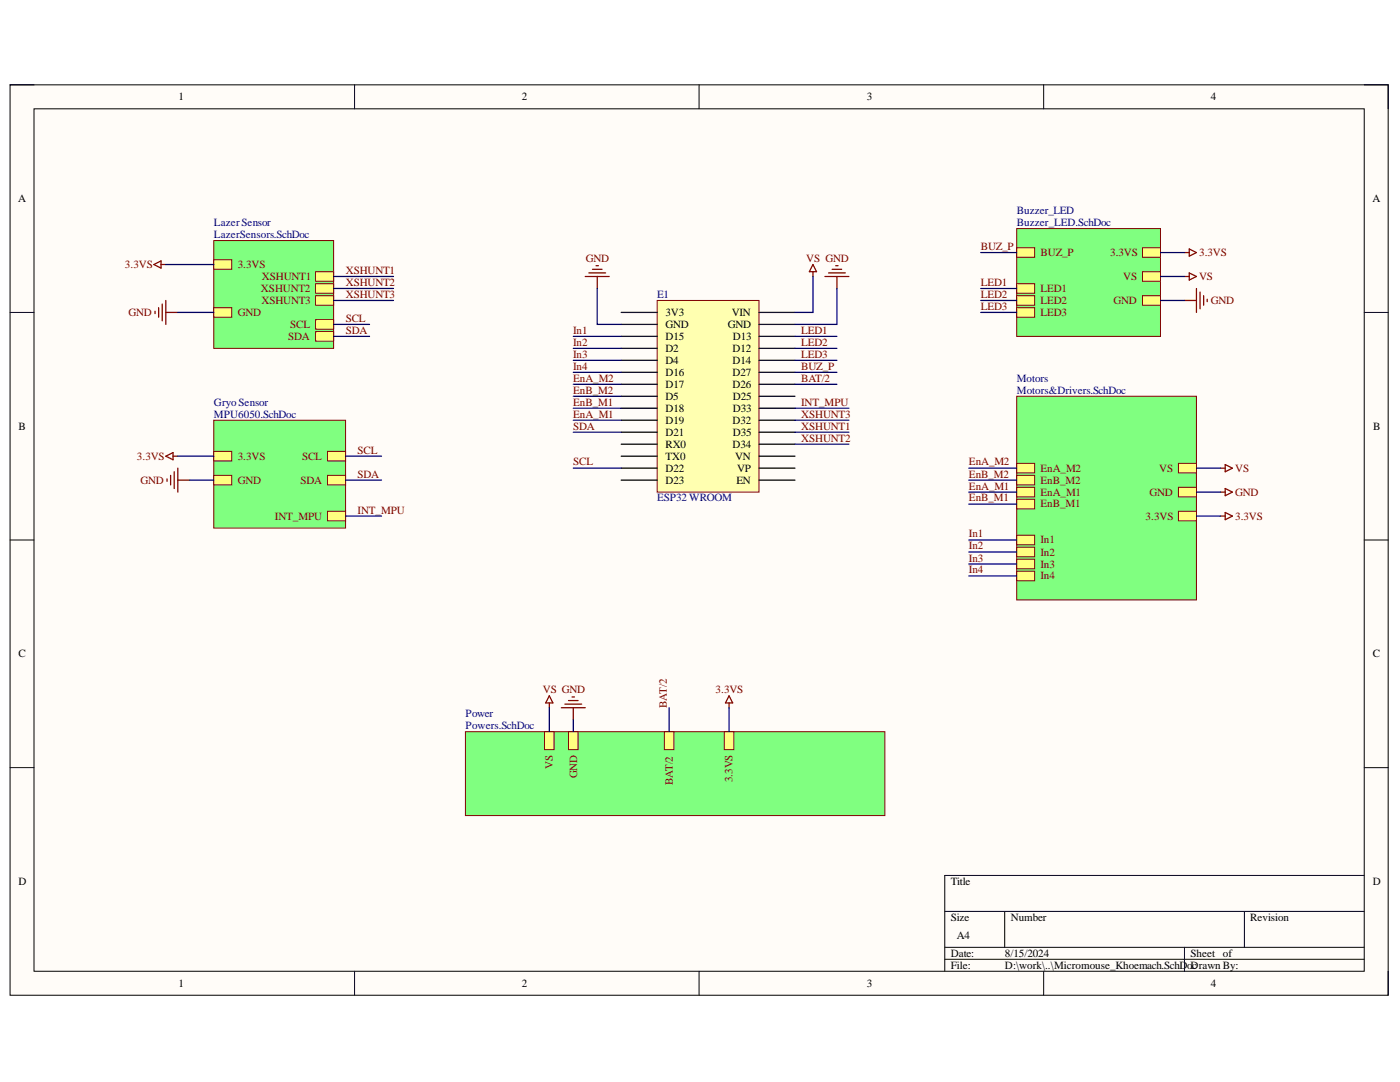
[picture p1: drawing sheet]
<svg xmlns="http://www.w3.org/2000/svg" width="279mm" height="216mm" viewBox="0 0 279 216" stroke-linecap="round" stroke-linejoin="round" font-family="sans-serif">
<defs><g id="words">
<g font-size="2.2">
<text x="35.6" y="20">1</text>
<text x="104.2" y="20">2</text>
<text x="173" y="20">3</text>
<text x="241.7" y="20">4</text>
<text x="3.6" y="40.3">A</text>
<text x="273.9" y="40.3">A</text>
<text x="132.8" y="63">3V3</text>
<text x="132.8" y="65.4">GND</text>
<text x="145.3" y="65.4">GND</text>
<text x="146" y="63">VIN</text>
<text x="132.8" y="67.8">D15</text>
<text x="132.8" y="70.2">D2</text>
<text x="146.2" y="70.2">D12</text>
<text x="146.3" y="67.8">D13</text>
<text x="132.8" y="72.6">D4</text>
<text x="132.8" y="75">D16</text>
<text x="132.8" y="77.4">D17</text>
<text x="146.2" y="72.6">D14</text>
<text x="146.2" y="75">D27</text>
<text x="146.2" y="77.4">D26</text>
<text x="132.8" y="79.8">D5</text>
<text x="132.8" y="82.1">D18</text>
<text x="146.3" y="79.8">D25</text>
<text x="146.3" y="82.1">D33</text>
<text x="3.7" y="85.8">B</text>
<text x="132.8" y="84.5">D19</text>
<text x="132.8" y="87">D21</text>
<text x="132.8" y="89.3">RX0</text>
<text x="146.2" y="84.5">D32</text>
<text x="146.2" y="89.3">D34</text>
<text x="146.3" y="87">D35</text>
<text x="274" y="85.8">B</text>
<text x="132.8" y="91.7">TX0</text>
<text x="132.8" y="94.1">D22</text>
<text x="146.7" y="91.7">VN</text>
<text x="147.1" y="94.1">VP</text>
<text x="132.8" y="96.5">D23</text>
<text x="147" y="96.5">EN</text>
<text x="3.7" y="131.2">C</text>
<text x="274" y="131.2">C</text>
<text x="3.7" y="176.5">D</text>
<text x="189.7" y="176.5">Title</text>
<text x="274" y="176.5">D</text>
<text x="189.7" y="183.7">Size</text>
<text x="201.8" y="183.7">Number</text>
<text x="249.5" y="183.7">Revision</text>
<text x="189.7" y="190.9">Date:</text>
<text x="190.9" y="187.4">A4</text>
<text x="200.6" y="190.9">8/15/2024</text>
<text x="237.6" y="190.9">Sheet of</text>
<text x="35.6" y="196.9">1</text>
<text x="104.2" y="196.9">2</text>
<text x="173" y="196.9">3</text>
<text x="189.7" y="193.3">File:</text>
<text x="200.6" y="193.3">D:\work\..\Micromouse_Khoemach.SchD</text>
<text x="236.9" y="193.3">oDrawn By:</text>
<text x="237.9" y="193.3">c</text>
<text x="241.7" y="196.9">4</text>
</g>
<g font-size="2.2" fill="#000080">
<text x="42.7" y="45.1">LazerSensor</text>
<text x="42.7" y="47.5">LazerSensors.SchDoc</text>
<text x="202.9" y="42.7">Buzzer_LED</text>
<text x="202.9" y="45.1">Buzzer_LED.SchDoc</text>
<text x="131.1" y="59.4">E1</text>
<text x="202.9" y="76.1">Motors</text>
<text x="42.7" y="81">Gryo Sensor</text>
<text x="42.7" y="83.3">MPU6050.SchDoc</text>
<text x="202.9" y="78.6">Motors&amp;Drivers.SchDoc</text>
<text x="131.1" y="100.1">ESP32 WROOM</text>
<text x="92.9" y="143.1">Power</text>
<text x="92.9" y="145.5">Powers.SchDoc</text>
</g>
<g font-size="2.2" fill="#800000">
<text x="24.9" y="53.5">3.3VS</text>
<text x="47.4" y="53.5">3.3VS</text>
<text x="116.9" y="52.3">GND</text>
<text x="160.9" y="52.3">VS GND</text>
<text x="195.7" y="49.9">BUZ_P</text>
<text x="207.7" y="51">BUZ_P</text>
<text x="221.5" y="51">3.3VS</text>
<text x="239.3" y="51">3.3VS</text>
<text x="52.1" y="58.2">XSHUNT2</text>
<text x="52.3" y="55.9">XSHUNT1</text>
<text x="69" y="54.7">XSHUNT1</text>
<text x="69" y="57">XSHUNT2</text>
<text x="69" y="59.4">XSHUNT3</text>
<text x="195.7" y="57">LED1</text>
<text x="195.7" y="59.4">LED2</text>
<text x="207.7" y="58.2">LED1</text>
<text x="224.2" y="55.9">VS</text>
<text x="239.3" y="55.9">VS</text>
<text x="25.6" y="63">GND</text>
<text x="47.4" y="63">GND</text>
<text x="52.2" y="60.7">XSHUNT3</text>
<text x="57.9" y="65.4">SCL</text>
<text x="69" y="64.2">SCL</text>
<text x="195.7" y="61.9">LED3</text>
<text x="207.7" y="60.7">LED2</text>
<text x="207.7" y="63">LED3</text>
<text x="222.2" y="60.7">GND</text>
<text x="241.7" y="60.7">GND</text>
<text x="57.5" y="67.8">SDA</text>
<text x="69" y="66.6">SDA</text>
<text x="114.4" y="66.6">In1</text>
<text x="114.4" y="69">In2</text>
<text x="114.4" y="71.4">In3</text>
<text x="159.9" y="66.6">LED1</text>
<text x="159.9" y="69">LED2</text>
<text x="159.9" y="71.4">LED3</text>
<text x="114.4" y="73.8">In4</text>
<text x="114.4" y="76.1">EnA_M2</text>
<text x="159.9" y="73.8">BUZ_P</text>
<text x="159.9" y="76.1">BAT/2</text>
<text x="114.4" y="83.3">EnA_M1</text>
<text x="114.4" y="81">EnB_M1</text>
<text x="114.4" y="78.6">EnB_M2</text>
<text x="159.9" y="81">INT_MPU</text>
<text x="159.9" y="83.3">XSHUNT3</text>
<text x="114.4" y="85.8">SDA</text>
<text x="159.9" y="85.8">XSHUNT1</text>
<text x="159.9" y="88.1">XSHUNT2</text>
<text x="27.3" y="91.7">3.3VS</text>
<text x="47.4" y="91.7">3.3VS</text>
<text x="60.3" y="91.7">SCL</text>
<text x="71.4" y="95.3">SDA</text>
<text x="71.4" y="90.5">SCL</text>
<text x="114.4" y="92.9">SCL</text>
<text x="193.4" y="92.9">EnA_M2</text>
<text x="193.4" y="95.3">EnB_M2</text>
<text x="207.7" y="94.1">EnA_M2</text>
<text x="231.3" y="94.1">VS</text>
<text x="246.5" y="94.1">VS</text>
<text x="28.1" y="96.5">GND</text>
<text x="47.4" y="96.5">GND</text>
<text x="60" y="96.5">SDA</text>
<text x="193.4" y="97.7">EnA_M1</text>
<text x="193.4" y="100.1">EnB_M1</text>
<text x="207.7" y="98.9">EnA_M1</text>
<text x="207.7" y="101.2">EnB_M1</text>
<text x="207.7" y="96.5">EnB_M2</text>
<text x="229.4" y="98.9">GND</text>
<text x="246.5" y="98.9">GND</text>
<text x="54.9" y="103.7">INT_MPU</text>
<text x="71.4" y="102.5">INT_MPU</text>
<text x="193.4" y="107.2">In1</text>
<text x="228.6" y="103.7">3.3VS</text>
<text x="246.5" y="103.7">3.3VS</text>
<text x="193.4" y="109.6">In2</text>
<text x="193.4" y="112.1">In3</text>
<text x="207.7" y="108.4">In1</text>
<text x="207.7" y="110.9">In2</text>
<text x="207.7" y="113.2">In3</text>
<text x="193.4" y="114.4">In4</text>
<text x="207.7" y="115.6">In4</text>
<text x="108.3" y="138.3">VS GND</text>
<text x="133.1" y="141.2" transform="rotate(-90 133.1 141.2)">BAT/2</text>
<text x="142.8" y="138.3">3.3VS</text>
<text x="110.3" y="153.4" transform="rotate(-90 110.3 153.4)">VS</text>
<text x="115.2" y="155.3" transform="rotate(-90 115.2 155.3)">GND</text>
<text x="134.3" y="156.7" transform="rotate(-90 134.3 156.7)">BAT/2</text>
<text x="146.2" y="156.1" transform="rotate(-90 146.2 156.1)">3.3VS</text>
</g>
</g></defs>
<path d="M2 16.9h275v181.7h-275z" fill-rule="evenodd" fill="#fffcf8"/>
<path d="M2 16.9h275v181.7h-275z" fill="none" stroke="#000" stroke-width=".2"/>
<path d="M6.8 21.7h265.5v172.1h-265.5z" fill-rule="evenodd" fill="#fffcf8"/>
<g fill="none" stroke="#000" stroke-width=".2">
<path d="M2 16.9h4.8M70.8 16.9v4.8M139.5 16.9v4.8M208.3 16.9v4.8M272.3 16.9h4.7v4.8M6.8 21.7h265.5v172.1h-265.5zM2 62.3h4.8M272.3 62.3h4.7M2 107.8h4.8M272.3 107.8h4.7M2 153.2h4.8M272.3 153.2h4.7"/>
<path d="M272.3 174.7h-83.7v19.1M70.8 193.8v4.8M139.5 193.8v4.8M188.6 181.9h83.7M188.6 189h83.7M188.6 191.4h83.7M200.5 181.9v7.1M208.3 193.8v4.8M236.4 189v4.8M248.3 181.9v7.1M277 193.8v4.8"/>
</g>
<path d="M42.7 48h23.9v21.5h-23.9z" fill-rule="evenodd" fill="#80ff80"/>
<path d="M42.7 48h23.9v21.5h-23.9z" fill="none" stroke="#800000" stroke-width=".2"/>
<path d="M63 66.2h3.6v1.9h-3.6z" fill-rule="evenodd" fill="#ffff80"/>
<path d="M63 66.2h3.6v1.9h-3.6z" fill="none" stroke="#800000" stroke-width=".2"/>
<path d="M63 63.8h3.6v1.9h-3.6z" fill-rule="evenodd" fill="#ffff80"/>
<path d="M63 63.8h3.6v1.9h-3.6z" fill="none" stroke="#800000" stroke-width=".2"/>
<path d="M42.7 61.4h3.5v1.9h-3.5z" fill-rule="evenodd" fill="#ffff80"/>
<path d="M42.7 61.4h3.5v1.9h-3.5z" fill="none" stroke="#800000" stroke-width=".2"/>
<path d="M42.7 51.8h3.5v1.9h-3.5z" fill-rule="evenodd" fill="#ffff80"/>
<path d="M42.7 51.8h3.5v1.9h-3.5z" fill="none" stroke="#800000" stroke-width=".2"/>
<path d="M63 54.2h3.6v1.9h-3.6z" fill-rule="evenodd" fill="#ffff80"/>
<path d="M63 54.2h3.6v1.9h-3.6z" fill="none" stroke="#800000" stroke-width=".2"/>
<path d="M63 56.6h3.6v1.9h-3.6z" fill-rule="evenodd" fill="#ffff80"/>
<path d="M63 56.6h3.6v1.9h-3.6z" fill="none" stroke="#800000" stroke-width=".2"/>
<path d="M63 59h3.6v1.9h-3.6z" fill-rule="evenodd" fill="#ffff80"/>
<path d="M63 59h3.6v1.9h-3.6z" fill="none" stroke="#800000" stroke-width=".2"/>
<path d="M42.7 83.9h26.3v21.5h-26.3z" fill-rule="evenodd" fill="#80ff80"/>
<path d="M42.7 83.9h26.3v21.5h-26.3z" fill="none" stroke="#800000" stroke-width=".2"/>
<path d="M65.4 94.9h3.6v1.9h-3.6z" fill-rule="evenodd" fill="#ffff80"/>
<path d="M65.4 94.9h3.6v1.9h-3.6z" fill="none" stroke="#800000" stroke-width=".2"/>
<path d="M65.4 90.1h3.6v1.9h-3.6z" fill-rule="evenodd" fill="#ffff80"/>
<path d="M65.4 90.1h3.6v1.9h-3.6z" fill="none" stroke="#800000" stroke-width=".2"/>
<path d="M42.7 94.9h3.5v1.9h-3.5z" fill-rule="evenodd" fill="#ffff80"/>
<path d="M42.7 94.9h3.5v1.9h-3.5z" fill="none" stroke="#800000" stroke-width=".2"/>
<path d="M42.7 90.1h3.5v1.9h-3.5z" fill-rule="evenodd" fill="#ffff80"/>
<path d="M42.7 90.1h3.5v1.9h-3.5z" fill="none" stroke="#800000" stroke-width=".2"/>
<path d="M65.4 102h3.6v1.9h-3.6z" fill-rule="evenodd" fill="#ffff80"/>
<path d="M65.4 102h3.6v1.9h-3.6z" fill="none" stroke="#800000" stroke-width=".2"/>
<path d="M92.9 146h83.7v16.7h-83.7z" fill-rule="evenodd" fill="#80ff80"/>
<path d="M92.9 146h83.7v16.7h-83.7z" fill="none" stroke="#800000" stroke-width=".2"/>
<path d="M108.7 146h1.9v3.6h-1.9z" fill-rule="evenodd" fill="#ffff80"/>
<path d="M108.7 146h1.9v3.6h-1.9z" fill="none" stroke="#800000" stroke-width=".2"/>
<path d="M113.5 146h1.9v3.6h-1.9z" fill-rule="evenodd" fill="#ffff80"/>
<path d="M113.5 146h1.9v3.6h-1.9z" fill="none" stroke="#800000" stroke-width=".2"/>
<path d="M132.6 146h1.9v3.6h-1.9z" fill-rule="evenodd" fill="#ffff80"/>
<path d="M132.6 146h1.9v3.6h-1.9z" fill="none" stroke="#800000" stroke-width=".2"/>
<path d="M144.5 146h2v3.6h-2z" fill-rule="evenodd" fill="#ffff80"/>
<path d="M144.5 146h2v3.6h-2z" fill="none" stroke="#800000" stroke-width=".2"/>
<path d="M202.9 79.1h35.9v40.6h-35.9z" fill-rule="evenodd" fill="#80ff80"/>
<path d="M202.9 79.1h35.9v40.6h-35.9z" fill="none" stroke="#800000" stroke-width=".2"/>
<path d="M202.9 106.8h3.6v1.9h-3.6z" fill-rule="evenodd" fill="#ffff80"/>
<path d="M202.9 106.8h3.6v1.9h-3.6z" fill="none" stroke="#800000" stroke-width=".2"/>
<path d="M202.9 109.2h3.6v1.9h-3.6z" fill-rule="evenodd" fill="#ffff80"/>
<path d="M202.9 109.2h3.6v1.9h-3.6z" fill="none" stroke="#800000" stroke-width=".2"/>
<path d="M202.9 111.6h3.6v1.9h-3.6z" fill-rule="evenodd" fill="#ffff80"/>
<path d="M202.9 111.6h3.6v1.9h-3.6z" fill="none" stroke="#800000" stroke-width=".2"/>
<path d="M202.9 114h3.6v1.9h-3.6z" fill-rule="evenodd" fill="#ffff80"/>
<path d="M202.9 114h3.6v1.9h-3.6z" fill="none" stroke="#800000" stroke-width=".2"/>
<path d="M202.9 97.2h3.6v2h-3.6z" fill-rule="evenodd" fill="#ffff80"/>
<path d="M202.9 97.2h3.6v2h-3.6z" fill="none" stroke="#800000" stroke-width=".2"/>
<path d="M202.9 92.5h3.6v1.9h-3.6z" fill-rule="evenodd" fill="#ffff80"/>
<path d="M202.9 92.5h3.6v1.9h-3.6z" fill="none" stroke="#800000" stroke-width=".2"/>
<path d="M202.9 99.6h3.6v1.9h-3.6z" fill-rule="evenodd" fill="#ffff80"/>
<path d="M202.9 99.6h3.6v1.9h-3.6z" fill="none" stroke="#800000" stroke-width=".2"/>
<path d="M202.9 94.9h3.6v1.9h-3.6z" fill-rule="evenodd" fill="#ffff80"/>
<path d="M202.9 94.9h3.6v1.9h-3.6z" fill="none" stroke="#800000" stroke-width=".2"/>
<path d="M235.2 92.5h3.6v1.9h-3.6z" fill-rule="evenodd" fill="#ffff80"/>
<path d="M235.2 92.5h3.6v1.9h-3.6z" fill="none" stroke="#800000" stroke-width=".2"/>
<path d="M235.2 97.2h3.6v2h-3.6z" fill-rule="evenodd" fill="#ffff80"/>
<path d="M235.2 97.2h3.6v2h-3.6z" fill="none" stroke="#800000" stroke-width=".2"/>
<path d="M235.2 102h3.6v1.9h-3.6z" fill-rule="evenodd" fill="#ffff80"/>
<path d="M235.2 102h3.6v1.9h-3.6z" fill="none" stroke="#800000" stroke-width=".2"/>
<path d="M202.9 45.6h28.7v21.5h-28.7z" fill-rule="evenodd" fill="#80ff80"/>
<path d="M202.9 45.6h28.7v21.5h-28.7z" fill="none" stroke="#800000" stroke-width=".2"/>
<path d="M202.9 49.4h3.6v1.9h-3.6z" fill-rule="evenodd" fill="#ffff80"/>
<path d="M202.9 49.4h3.6v1.9h-3.6z" fill="none" stroke="#800000" stroke-width=".2"/>
<path d="M202.9 56.6h3.6v1.9h-3.6z" fill-rule="evenodd" fill="#ffff80"/>
<path d="M202.9 56.6h3.6v1.9h-3.6z" fill="none" stroke="#800000" stroke-width=".2"/>
<path d="M202.9 59h3.6v1.9h-3.6z" fill-rule="evenodd" fill="#ffff80"/>
<path d="M202.9 59h3.6v1.9h-3.6z" fill="none" stroke="#800000" stroke-width=".2"/>
<path d="M202.9 61.4h3.6v1.9h-3.6z" fill-rule="evenodd" fill="#ffff80"/>
<path d="M202.9 61.4h3.6v1.9h-3.6z" fill="none" stroke="#800000" stroke-width=".2"/>
<path d="M228 49.4h3.6v1.9h-3.6z" fill-rule="evenodd" fill="#ffff80"/>
<path d="M228 49.4h3.6v1.9h-3.6z" fill="none" stroke="#800000" stroke-width=".2"/>
<path d="M228 59h3.6v1.9h-3.6z" fill-rule="evenodd" fill="#ffff80"/>
<path d="M228 59h3.6v1.9h-3.6z" fill="none" stroke="#800000" stroke-width=".2"/>
<path d="M228 54.2h3.6v1.9h-3.6z" fill-rule="evenodd" fill="#ffff80"/>
<path d="M228 54.2h3.6v1.9h-3.6z" fill="none" stroke="#800000" stroke-width=".2"/>
<g fill="none" stroke="#800000" stroke-width=".25">
<path d="M30.7 52.8l1.4-.7v1.4zM32.1 52.8h1M33.1 60v4.7M30.9 62.1v.5M31.7 61.4v1.9M32.4 60.7v3.3M33.1 62.3h2.4M33.1 91l1.4-.7v1.4zM33.3 95.6v.4M34 94.9v1.9M34.5 91h1M34.8 94.1v3.4"/>
<path d="M35.5 93.4v4.8M35.5 95.8h2.4M109.6 138.8l.7 1.5h-1.4zM113.5 139.8h1.9M114.2 139.1h.4M145.5 138.8l.7 1.5h-1.4zM109.6 140.3v.9M112 141.2h4.8M112.7 140.5h3.4M114.4 141.2v2.4M145.5 140.3v.9"/>
</g>
<path d="M131.2 60h20.3v38.2h-20.3z" fill-rule="evenodd" fill="#ffffb0"/>
<path d="M131.2 60h20.3v38.2h-20.3z" fill="none" stroke="#800000" stroke-width=".2"/>
<g fill="none" stroke="#000" stroke-width=".25">
<path d="M124 62.3h7.2M124 64.7h7.2M124 67.1h7.2M124 69.5h7.2M124 71.9h7.2M124 74.3h7.2M124 76.7h7.2M124 79.1h7.2M151.5 62.3h7.2M151.5 64.7h7.2M151.5 67.1h7.2M151.5 69.5h7.2"/>
<path d="M151.5 71.9h7.2M151.5 74.3h7.2M151.5 76.7h7.2M151.5 79.1h7.2M124 81.5h7.2M124 83.9h7.2M124 86.2h7.2M124 88.6h7.2M124 91h7.2M124 93.4h7.2M124 95.8h7.2M151.5 81.5h7.2"/>
<path d="M151.5 83.9h7.2M151.5 86.2h7.2M151.5 88.6h7.2M151.5 91h7.2M151.5 93.4h7.2M151.5 95.8h7.2"/>
</g>
<g fill="none" stroke="#800000" stroke-width=".25">
<path d="M116.8 55.2h4.8M117.5 54.5h3.4M118.2 53.7h1.9M119 53h.4M119.2 55.2v2.4M162.2 52.8l.8 1.4h-1.5zM162.2 54.2v1M164.6 55.2h4.8M165.4 54.5h3.3M166.1 53.7h1.9M166.8 53h.5M167 55.2v2.4"/>
<path d="M236.4 50.4h.9M236.4 60h2.4M236.4 55.2h.9M237.3 49.7l1.5 .7-1.5 .7zM237.3 54.5l1.5 .7-1.5 .7zM238.8 57.6v4.7M239.5 58.3v3.3M240.2 59v1.9M240.9 59.7v.5M243.6 98.2h.9M243.6 93.4h.9M244.5 97.5l1.5 .7-1.5 .7z"/>
<path d="M244.5 92.7l1.5 .7-1.5 .7zM243.6 103h.9M244.5 102.3l1.5 .7-1.5 .7z"/>
</g>
<g fill="none" stroke="#000080" stroke-width=".25">
<path d="M33.1 52.8h9.6M66.6 55.2h11.9M66.6 57.6h11.9M66.6 60h11.9M119.2 57.6v7.1h4.8M162.2 55.2v7.1h-3.5M167 57.6v7.1h-8.3M195.7 50.4h7.2M195.7 57.6h7.2M195.7 60h7.2M231.6 50.4h4.8M231.6 55.2h4.8"/>
<path d="M231.6 60h4.8M35.5 62.3h7.2M66.6 64.7h7.1M66.6 67.1h7.1M114.4 67.1h9.6M114.4 69.5h9.6M114.4 71.9h9.6M114.4 74.3h9.6M114.4 76.7h9.6M114.4 79.1h9.6M158.7 67.1h8.3M158.7 69.5h8.3"/>
<path d="M158.7 71.9h8.3M158.7 74.3h8.3M158.7 76.7h8.3M195.7 62.3h7.2M35.5 91h7.2M37.9 95.8h4.8M69 95.8h7.1M69 91h7.1M114.4 93.4h9.6M114.4 86.2h9.6M114.4 83.9h9.6M114.4 81.5h9.6"/>
<path d="M158.7 86.2h10.7M158.7 83.9h10.7M158.7 81.5h10.7M158.7 88.6h10.7M193.3 95.8h9.6M193.3 98.2h9.6M193.3 93.4h9.6M238.8 98.2h4.8M238.8 93.4h4.8M69 103h7.1M193.3 100.6h9.6M193.3 114.9h9.6"/>
<path d="M193.3 112.5h9.6M193.3 110.2h9.6M193.3 107.8h9.6M238.8 103h4.8M109.6 141.2v4.8M114.4 143.6v2.4M133.5 141.2v4.8M145.5 141.2v4.8"/>
</g>
<use href="#words"/>
</svg>
